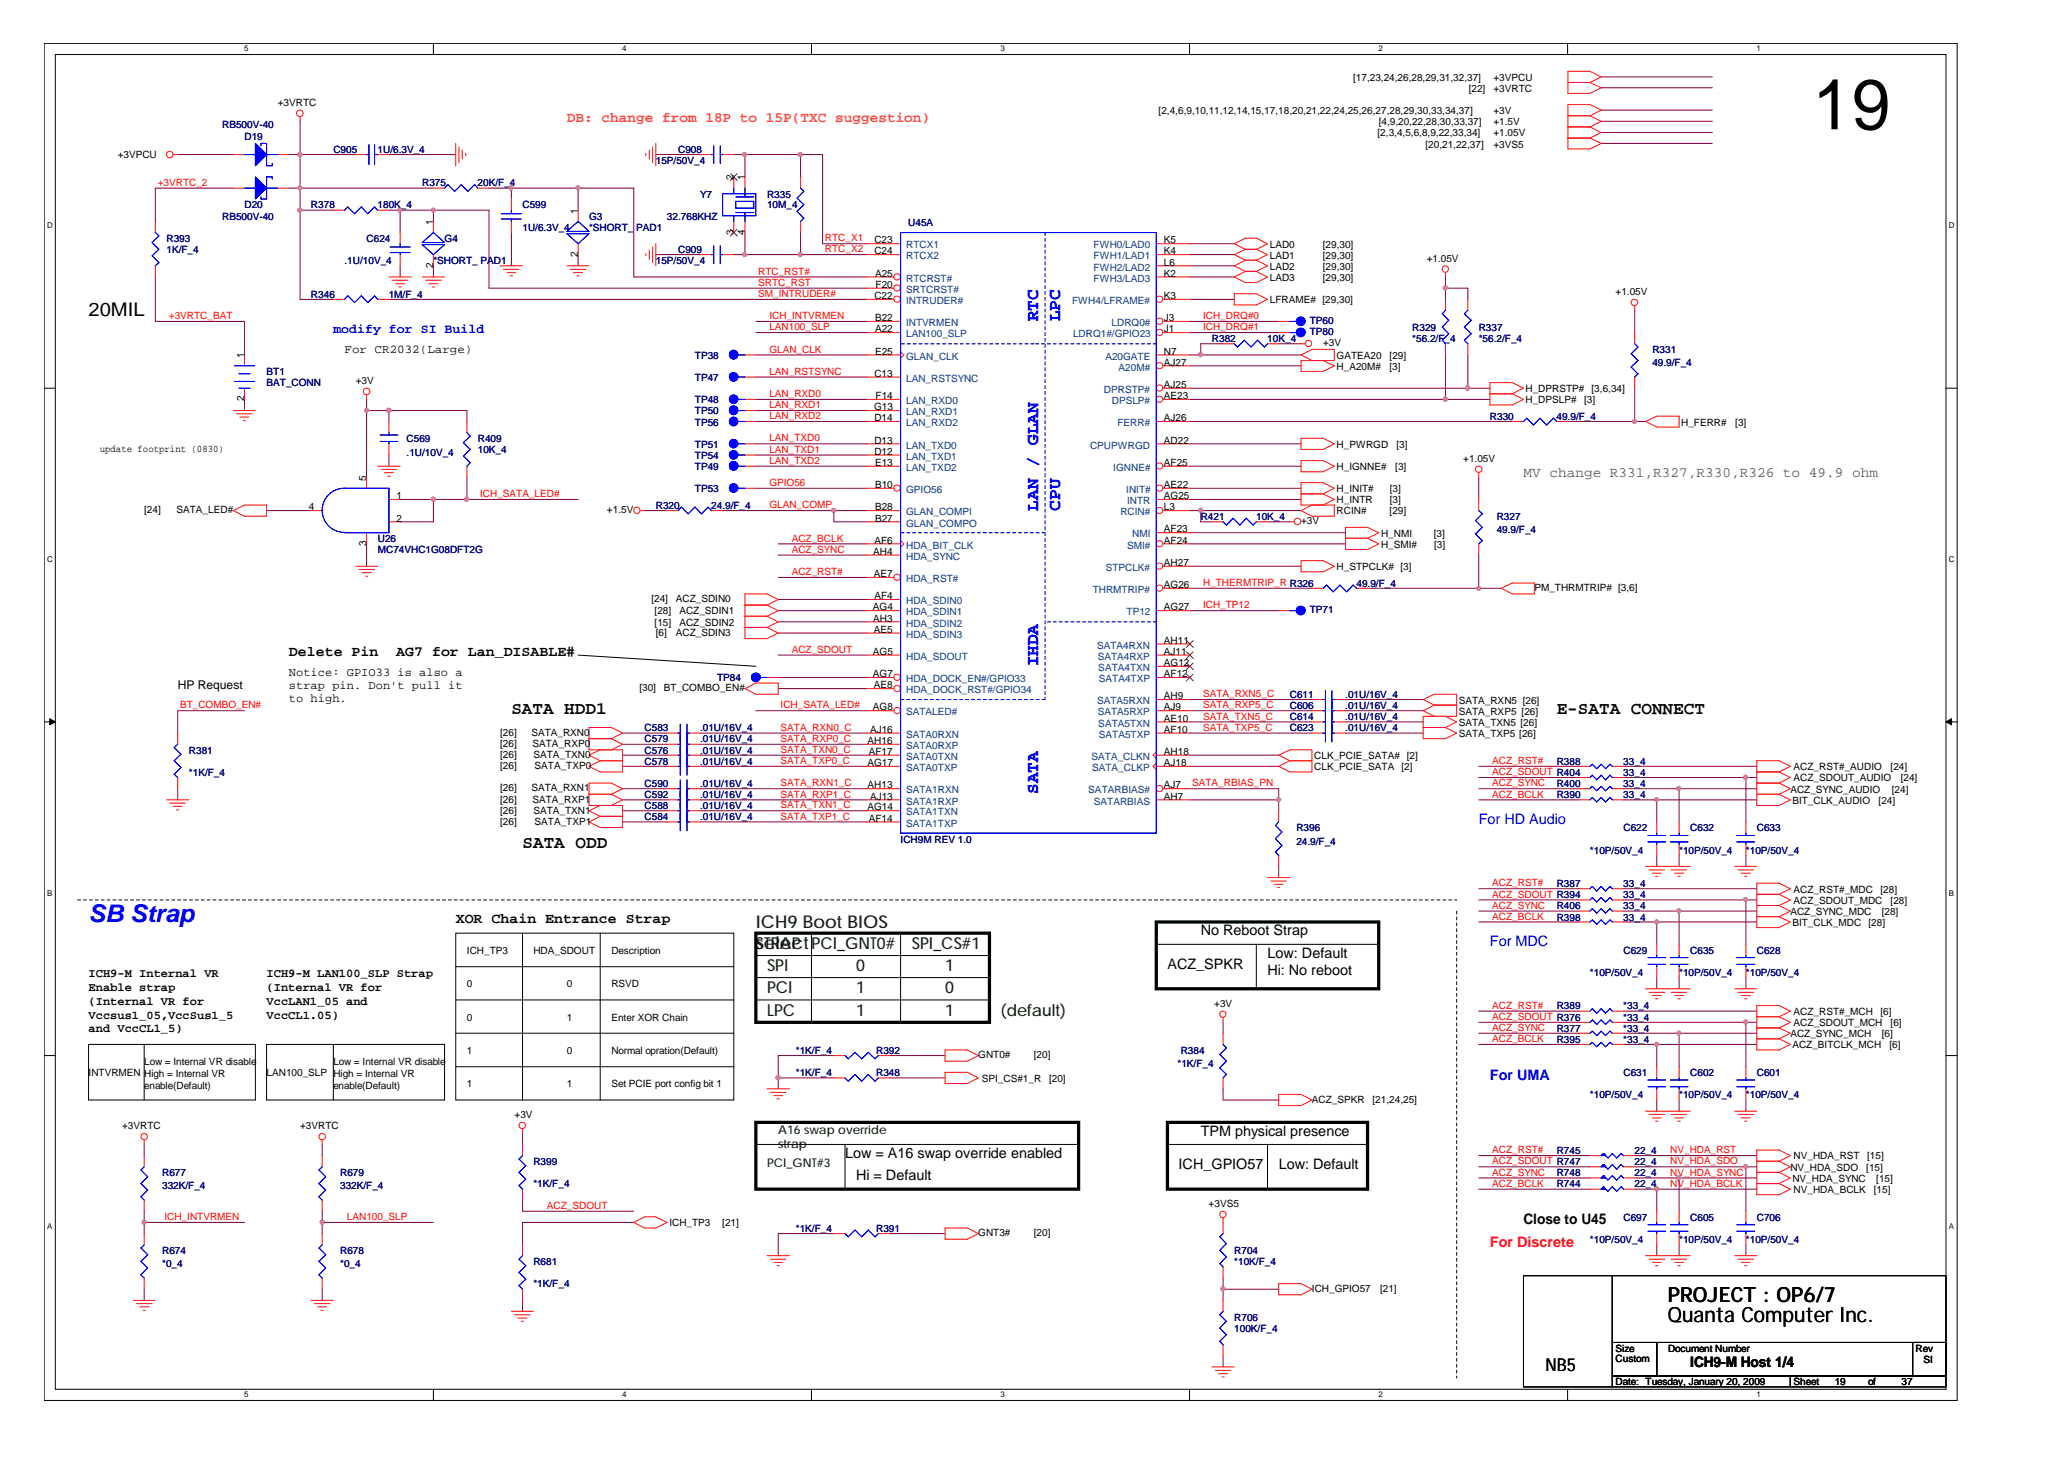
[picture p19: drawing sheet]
<svg xmlns="http://www.w3.org/2000/svg" width="297mm" height="210mm" viewBox="0 0 297 210" stroke-linecap="round" stroke-linejoin="round" font-family="sans-serif">
<defs><g id="words">
<text font-size="10.2" x="260.8" y="18.6">19</text>
<text font-size="3.5" fill="#00f" x="12.7" y="132.7">SB Strap</text>
<g font-size="3">
<text x="240" y="190.2">Quanta Computer Inc.</text>
<text x="240" y="187.3">PROJECT : OP6/7</text>
</g>
<text font-size="2.7" x="12.7" y="45.5">20MIL</text>
<g font-size="2.5" fill="#00f">
<text x="149.4" y="46.2" transform="rotate(-90 149.4 46.2)">RTC</text>
<text x="152.5" y="46.2" transform="rotate(-90 152.5 46.2)">LPC</text>
<text x="149.4" y="73.5" transform="rotate(-90 149.4 73.5)">LAN / GLAN</text>
<text x="152.5" y="73.5" transform="rotate(-90 152.5 73.5)">CPU</text>
<text x="149.4" y="95.9" transform="rotate(-90 149.4 95.9)">IHDA</text>
<text x="149.4" y="114.3" transform="rotate(-90 149.4 114.3)">SATA</text>
</g>
<g font-size="2.5">
<text x="73.6" y="102.7">SATA HDD1</text>
<text x="224" y="102.7">E-SATA CONNECT</text>
<text x="75.2" y="121.9">SATA ODD</text>
<text x="222.4" y="197.2">NB5</text>
</g>
<g font-size="2.5" fill="#004000">
<text x="108.8" y="133.5">ICH9Boot BIOS</text>
<text x="108.8" y="136.5">select</text>
</g>
<g font-size="2.4" fill="#004000">
<text x="108.8" y="136.5">STRAP</text>
<text x="116.8" y="136.5">PCI_GNT0</text>
<text x="127.4" y="136.5">#</text>
<text x="131.2" y="136.5">SPI_CS#1</text>
<text x="110.4" y="142.9">PCI</text>
<text x="110.4" y="139.8">SPI</text>
<text x="123.2" y="139.8">0</text>
<text x="123.2" y="142.9">1</text>
<text x="136" y="139.8">1</text>
<text x="136" y="142.9">0</text>
<text x="110.4" y="146.1">LPC</text>
<text x="123.2" y="146.1">1</text>
<text x="136" y="146.1">1</text>
<text x="144" y="146.1">(default)</text>
</g>
<text font-size="2.1" fill="#ff8000" x="81.6" y="17.5">DB: change from 18P to 15P(TXC suggestion)</text>
<text font-size="2.1" fill="#808000" x="219.2" y="68.7">MV change R331,R327,R330,R326 to 49.9 ohm</text>
<g font-size="2.1">
<text x="41.6" y="94.3">Delete Pin</text>
<text x="57" y="94.3">AG7 for Lan_DISABLE#</text>
<text x="65.6" y="132.8">XOR Chain Entrance Strap</text>
<text x="172.8" y="134.5">No Reboot Strap</text>
<text x="182.4" y="137.8">Low: Default</text>
<text x="168" y="139.4">ACZ_SPKR</text>
<text x="182.4" y="140.2">Hi: No reboot</text>
<text x="121.6" y="166.6">Low = A16 swap override enabled</text>
<text x="172.8" y="163.4">TPM physical presence</text>
<text x="123.2" y="169.8">Hi = Default</text>
<text x="169.6" y="168.2">ICH_GPIO57</text>
<text x="184" y="168.2">Low: Default</text>
<text x="219.2" y="176.2">Close to U45</text>
<text x="243.2" y="196.7">ICH9-M Host 1/4</text>
</g>
<g font-size="2.1" fill="#00f">
<text x="212.8" y="118.5">For HD Audio</text>
<text x="214.4" y="136.2">For MDC</text>
<text x="214.4" y="155.4">For UMA</text>
</g>
<text font-size="2.1" fill="#f00" x="214.4" y="179.4">For Discrete</text>
<text font-size="1.9" fill="#00f" x="48" y="47.9">modify for SI Build</text>
<g font-size="1.7">
<text x="49.6" y="50.9">For CR2032(Large)</text>
<text x="25.6" y="99.1">HP Request</text>
<text x="41.6" y="97.3">Notice: GPIO33 is also a</text>
<text x="41.6" y="99.1">strap pin. Don't pull it</text>
<text x="41.6" y="101">to high.</text>
<text x="12.7" y="140.6">ICH9-M Internal VR</text>
<text x="12.7" y="142.6">Enable strap</text>
<text x="38.4" y="140.6">ICH9-M LAN100_SLP Strap</text>
<text x="38.4" y="142.6">(Internal VR for</text>
<text x="12.7" y="144.5">(Internal VR for</text>
<text x="12.7" y="146.5">Vccsus1_05,VccSus1_5</text>
<text x="12.7" y="148.5">and VccCL1_5)</text>
<text x="38.4" y="144.5">VccLAN1_05 and</text>
<text x="38.4" y="146.5">VccCL1.05)</text>
</g>
<g font-size="1.7" fill="#004000">
<text x="110.4" y="167.9">PCI_GNT#3</text>
<text x="112" y="163.1">A16sw</text>
<text x="112" y="165.2">strap</text>
<text x="117.8" y="163.1">ap override</text>
</g>
<g font-size="1.4">
<text x="194.7" y="11.6">[17,23,24,26,28,29,31,32,37]</text>
<text x="214.9" y="11.6">+3VPCU</text>
<text x="40" y="15.3">+3VRTC</text>
<text x="166.7" y="16.4">[2,4,6,9,10,11,12,14,15,17,18,20,21,22,24,25,26,27,28,29,30,33,34,37]</text>
<text x="211.3" y="13.2">[22]</text>
<text x="214.9" y="13.2">+3VRTC</text>
<text x="214.9" y="16.4">+3V</text>
<text x="16.9" y="22.8">+3VPCU</text>
<text x="198.2" y="19.6">[2,3,4,5,6,8,9,22,33,34]</text>
<text x="198.4" y="18">[4,9,20,22,28,30,33,37]</text>
<text x="205.1" y="21.2">[20,21,22,37]</text>
<text x="214.9" y="18">+1.5V</text>
<text x="214.9" y="19.6">+1.05V</text>
<text x="214.9" y="21.2">+3VS5</text>
<text x="105.5" y="26" transform="rotate(-90 105.5 26)">2</text>
<text x="107.1" y="26" transform="rotate(-90 107.1 26)">1</text>
<text x="62.3" y="32.4" transform="rotate(-90 62.3 32.4)">1</text>
<text x="83.1" y="30.7" transform="rotate(-90 83.1 30.7)">1</text>
<text x="105.5" y="33.8" transform="rotate(-90 105.5 33.8)">3</text>
<text x="107.1" y="33.8" transform="rotate(-90 107.1 33.8)">4</text>
<text x="125.8" y="35">C23</text>
<text x="167.5" y="35">K5</text>
<text x="182.7" y="35.6">LAD0</text>
<text x="190.3" y="35.6">[29,30]</text>
<text x="62.3" y="38.5" transform="rotate(-90 62.3 38.5)">2</text>
<text x="83.1" y="37" transform="rotate(-90 83.1 37)">2</text>
<text x="125.8" y="36.6">C24</text>
<text x="125.9" y="39.8">A25</text>
<text x="126" y="41.4">F20</text>
<text x="167.5" y="36.6">K4</text>
<text x="167.5" y="38.2">L6</text>
<text x="167.5" y="39.8">K2</text>
<text x="182.7" y="37.2">LAD1</text>
<text x="182.7" y="38.8">LAD2</text>
<text x="182.7" y="40.4">LAD3</text>
<text x="190.3" y="37.2">[29,30]</text>
<text x="190.3" y="38.8">[29,30]</text>
<text x="190.3" y="40.4">[29,30]</text>
<text x="205.3" y="37.7">+1.05V</text>
<text x="125.8" y="43">C22</text>
<text x="125.9" y="46.2">B22</text>
<text x="125.9" y="47.8">A22</text>
<text x="167.5" y="46.2">J3</text>
<text x="167.5" y="43">K3</text>
<text x="167.5" y="47.8">J1</text>
<text x="182.7" y="43.6">LFRAME# [29,30]</text>
<text x="232.5" y="42.5">+1.05V</text>
<text x="35.1" y="51.5" transform="rotate(-90 35.1 51.5)">1</text>
<text x="125.9" y="51">E25</text>
<text x="167.5" y="51">N7</text>
<text x="167.5" y="52.6">AJ27</text>
<text x="190.4" y="49.8">+3V</text>
<text x="192.3" y="51.6">GATEA20</text>
<text x="192.3" y="53.2">H_A20M#</text>
<text x="199.9" y="53.2">[3]</text>
<text x="199.9" y="51.6">[29]</text>
<text x="35.1" y="57.8" transform="rotate(-90 35.1 57.8)">2</text>
<text x="51.2" y="55.3">+3V</text>
<text x="125.8" y="59">G13</text>
<text x="125.8" y="54.2">C13</text>
<text x="126" y="57.4">F14</text>
<text x="167.5" y="55.8">AJ25</text>
<text x="167.5" y="57.4">AE23</text>
<text x="219.5" y="56.4">H_DPRSTP#</text>
<text x="219.5" y="58">H_DPSLP#</text>
<text x="227.9" y="58">[3]</text>
<text x="229" y="56.4">[3,6,34]</text>
<text x="14.4" y="65">update footprint (0830)</text>
<text x="125.8" y="60.6">D14</text>
<text x="125.8" y="63.8">D13</text>
<text x="125.8" y="65.4">D12</text>
<text x="167.5" y="60.6">AJ26</text>
<text x="167.5" y="63.8">AD22</text>
<text x="192.3" y="64.4">H_PWRGD</text>
<text x="200.9" y="64.4">[3]</text>
<text x="241.9" y="61.2">H_FERR#</text>
<text x="249.7" y="61.2">[3]</text>
<text x="52.7" y="69.1" transform="rotate(-90 52.7 69.1)">5</text>
<text x="57.1" y="71.8">1</text>
<text x="125.9" y="67">E13</text>
<text x="125.9" y="70.2">B10</text>
<text x="167.5" y="67">AF25</text>
<text x="167.5" y="70.2">AE22</text>
<text x="167.5" y="71.8">AG25</text>
<text x="192.3" y="67.6">H_IGNNE#</text>
<text x="192.3" y="70.8">H_INIT#</text>
<text x="200" y="70.8">[3]</text>
<text x="200.8" y="67.6">[3]</text>
<text x="210.5" y="66.5">+1.05V</text>
<text x="20.7" y="73.8">[24]</text>
<text x="25.4" y="73.8">SATA_LED#</text>
<text x="44.4" y="73.4">4</text>
<text x="57.1" y="75">2</text>
<text x="87.3" y="73.8">+1.5V</text>
<text x="125.9" y="75">B27</text>
<text x="125.9" y="73.4">B28</text>
<text x="167.5" y="73.4">L3</text>
<text x="167.5" y="76.6">AF23</text>
<text x="187.2" y="75.5">+3V</text>
<text x="192.3" y="72.4">H_INTR</text>
<text x="192.3" y="74">RCIN#</text>
<text x="198.7" y="77.2">H_NMI</text>
<text x="199.9" y="74">[29]</text>
<text x="199.9" y="72.4">[3]</text>
<text x="206.3" y="77.2">[3]</text>
<text x="52.7" y="78.5" transform="rotate(-90 52.7 78.5)">3</text>
<text x="125.6" y="79.8">AH4</text>
<text x="125.7" y="83">AE7</text>
<text x="125.8" y="78.2">AF6</text>
<text x="167.5" y="78.2">AF24</text>
<text x="167.5" y="81.4">AH27</text>
<text x="192.3" y="82">H_STPCLK# [3]</text>
<text x="198.7" y="78.8">H_SMI#</text>
<text x="206.3" y="78.8">[3]</text>
<text x="93.7" y="86.7">[24]</text>
<text x="94.2" y="88.4">[28]</text>
<text x="97.2" y="86.7">ACZ_SDIN0</text>
<text x="97.7" y="88.4">ACZ_SDIN1</text>
<text x="125.6" y="87.8">AG4</text>
<text x="125.6" y="89.4">AH3</text>
<text x="125.8" y="86.2">AF4</text>
<text x="167.5" y="84.6">AG26</text>
<text x="167.5" y="87.8">AG27</text>
<text x="220.8" y="85.1">PM_THRMTRIP# [3,6]</text>
<text x="94.2" y="90">[15]</text>
<text x="94.4" y="91.5">[6]</text>
<text x="97.2" y="91.5">ACZ_SDIN3</text>
<text x="97.7" y="90">ACZ_SDIN2</text>
<text x="125.6" y="94.2">AG5</text>
<text x="125.7" y="91">AE5</text>
<text x="167.5" y="95.8">AG12</text>
<text x="167.5" y="92.6">AH11</text>
<text x="167.5" y="94.2">AJ11</text>
<text x="92" y="99.5">[30]</text>
<text x="95.5" y="99.5">BT_COMBO_EN#</text>
<text x="125.6" y="97.4">AG7</text>
<text x="125.7" y="99">AE8</text>
<text x="167.5" y="97.4">AF12</text>
<text x="167.5" y="100.6">AH9</text>
<text x="209.9" y="101.2">SATA_RXN5 [26]</text>
<text x="72" y="105.8">[26]</text>
<text x="72" y="107.5">[26]</text>
<text x="76.5" y="105.8">SATA_RXN0</text>
<text x="76.6" y="107.5">SATA_RXP0</text>
<text x="124.8" y="107">AH16</text>
<text x="125.2" y="105.4">AJ16</text>
<text x="125.6" y="102.2">AG8</text>
<text x="167.5" y="102.2">AJ9</text>
<text x="167.5" y="103.8">AE10</text>
<text x="167.5" y="105.4">AF10</text>
<text x="209.9" y="102.8">SATA_RXP5 [26]</text>
<text x="209.9" y="104.4">SATA_TXN5 [26]</text>
<text x="209.9" y="106">SATA_TXP5 [26]</text>
<text x="72" y="109.1">[26]</text>
<text x="72" y="110.7">[26]</text>
<text x="72" y="113.8">[26]</text>
<text x="76.5" y="113.8">SATA_RXN1</text>
<text x="76.8" y="109.1">SATA_TXN0</text>
<text x="76.9" y="110.7">SATA_TXP0</text>
<text x="124.8" y="110.2">AG17</text>
<text x="124.8" y="113.4">AH13</text>
<text x="125" y="108.6">AF17</text>
<text x="167.5" y="108.6">AH18</text>
<text x="167.5" y="110.2">AJ18</text>
<text x="167.5" y="113.4">AJ7</text>
<text x="189.1" y="109.2">CLK_PCIE_SATA# [2]</text>
<text x="189.1" y="110.8">CLK_PCIE_SATA</text>
<text x="201.7" y="110.8">[2]</text>
<text x="258.1" y="110.8">ACZ_RST#_AUDIO</text>
<text x="258.1" y="112.4">ACZ_SDOUT_AUDIO</text>
<text x="272" y="110.8">[24]</text>
<text x="273.5" y="112.4">[24]</text>
<text x="72" y="115.5">[26]</text>
<text x="72" y="117.1">[26]</text>
<text x="72" y="118.7">[26]</text>
<text x="76.6" y="115.5">SATA_RXP1</text>
<text x="76.8" y="117.1">SATA_TXN1</text>
<text x="76.9" y="118.7">SATA_TXP1</text>
<text x="124.8" y="116.6">AG14</text>
<text x="125" y="118.2">AF14</text>
<text x="125.2" y="115">AJ13</text>
<text x="167.5" y="115">AH7</text>
<text x="257.6" y="114">ACZ_SYNC_AUDIO</text>
<text x="257.9" y="115.6">BIT_CLK_AUDIO</text>
<text x="270.3" y="115.6">[24]</text>
<text x="272.2" y="114">[24]</text>
<text x="257.6" y="131.6">ACZ_SYNC_MDC</text>
<text x="258.1" y="128.4">ACZ_RST#_MDC</text>
<text x="258.1" y="130">ACZ_SDOUT_MDC</text>
<text x="270.6" y="128.4">[28]</text>
<text x="270.7" y="131.6">[28]</text>
<text x="272" y="130">[28]</text>
<text x="67.2" y="137.2">ICH_TP3</text>
<text x="76.8" y="137.2">HDA_SDOUT</text>
<text x="88" y="137.2">Description</text>
<text x="257.9" y="133.2">BIT_CLK_MDC</text>
<text x="268.8" y="133.2">[28]</text>
<text x="67.2" y="142">0</text>
<text x="81.6" y="142">0</text>
<text x="88" y="142">RSVD</text>
<text x="67.2" y="146.8">0</text>
<text x="81.6" y="146.8">1</text>
<text x="88" y="146.8">Enter XOR Chain</text>
<text x="174.7" y="144.9">+3V</text>
<text x="257.6" y="149.2">ACZ_SYNC_MCH</text>
<text x="258.1" y="146">ACZ_RST#_MCH</text>
<text x="258.1" y="147.6">ACZ_SDOUT_MCH</text>
<text x="270.6" y="146">[6]</text>
<text x="270.7" y="149.2">[6]</text>
<text x="272" y="147.6">[6]</text>
<text x="12.7" y="154.8">INTVRMEN</text>
<text x="20.7" y="153.2">Low = Internal VR disable</text>
<text x="20.7" y="154.9">High = Internal VR</text>
<text x="38.4" y="154.8">LAN100_SLP</text>
<text x="48" y="153.2">Low = Internal VR disable</text>
<text x="48" y="154.9">High = Internal VR</text>
<text x="67.2" y="151.6">1</text>
<text x="81.6" y="151.6">0</text>
<text x="88" y="151.6">Normal opration(Default)</text>
<text x="140.8" y="152.2">GNT0#</text>
<text x="141.3" y="155.6">SPI_CS#1_R</text>
<text x="148.7" y="152.2">[20]</text>
<text x="150.9" y="155.6">[20]</text>
<text x="257.9" y="150.8">ACZ_BITCLK_MCH</text>
<text x="271.9" y="150.8">[6]</text>
<text x="20.7" y="156.6">enable(Default)</text>
<text x="48" y="156.6">enable(Default)</text>
<text x="67.2" y="156.4">1</text>
<text x="74" y="160.9">+3V</text>
<text x="81.6" y="156.4">1</text>
<text x="88" y="156.4">Set PCIE port config bit 1</text>
<text x="188.8" y="158.7">ACZ_SPKR</text>
<text x="197.5" y="158.7">[21,24,25]</text>
<text x="17.6" y="162.5">+3VRTC</text>
<text x="43.2" y="162.5">+3VRTC</text>
<text x="258.1" y="166.8">NV_HDA_RST</text>
<text x="268.6" y="166.8">[15]</text>
<text x="173.9" y="173.7">+3VS5</text>
<text x="257.6" y="168.4">NV_HDA_SDO</text>
<text x="257.9" y="170">NV_HDA_SYNC</text>
<text x="258.1" y="171.6">NV_HDA_BCLK</text>
<text x="268.5" y="168.4">[15]</text>
<text x="269.6" y="171.6">[15]</text>
<text x="270" y="170">[15]</text>
<text x="96.3" y="176.4">ICH_TP3</text>
<text x="103.9" y="176.4">[21]</text>
<text x="140.8" y="177.9">GNT3#</text>
<text x="148.7" y="177.9">[20]</text>
<text x="188.8" y="185.9">ICH_GPIO57</text>
<text x="198.6" y="185.9">[21]</text>
<text x="232.5" y="194.5">Size</text>
<text x="232.5" y="195.9">Custom</text>
<text x="240" y="194.5">Document Number</text>
<text x="275.6" y="194.5">Rev</text>
<text x="276.8" y="196.1">SI</text>
<text x="232.5" y="199.3">Date: Tuesday, January 20, 2009</text>
<text x="258.1" y="199.3">Sheet</text>
<text x="264" y="199.3">19</text>
<text x="268.8" y="199.3">of</text>
<text x="273.6" y="199.3">37</text>
</g>
<g font-size="1.4" fill="#000080">
<text x="32" y="18.5">RB500V-40</text>
<text x="35.2" y="20.1">D19</text>
<text x="48" y="22">C905</text>
<text x="54.3" y="22">1U/6.3V_4</text>
<text x="94.4" y="23.6">15P/50V_4</text>
<text x="97.6" y="22">C908</text>
<text x="35.2" y="30">D20</text>
<text x="44.7" y="30">R378</text>
<text x="54.3" y="30">180K_4</text>
<text x="60.7" y="26.8">R375</text>
<text x="68.7" y="26.8">20K/F_4</text>
<text x="75.2" y="30">C599</text>
<text x="100.8" y="28.4">Y7</text>
<text x="110.4" y="28.4">R335</text>
<text x="110.4" y="30">10M_4</text>
<text x="24" y="34.8">R393</text>
<text x="32" y="31.6">RB500V-40</text>
<text x="52.7" y="34.8">C624</text>
<text x="64" y="34.8">G4</text>
<text x="75.2" y="33.2">1U/6.3V_4</text>
<text x="84.8" y="31.6">G3</text>
<text x="84.8" y="33.2">*SHORT_ PAD1</text>
<text x="96" y="31.6">32.768KHZ</text>
<text x="130.7" y="32.6">U45A</text>
<text x="24" y="36.4">1K/F_4</text>
<text x="49.6" y="38">.1U/10V_4</text>
<text x="62.4" y="38">*SHORT_ PAD1</text>
<text x="94.4" y="38">15P/50V_4</text>
<text x="97.6" y="36.4">C909</text>
<text x="44.7" y="42.8">R346</text>
<text x="55.9" y="42.8">1M/F_4</text>
<text x="188.5" y="46.7">TP60</text>
<text x="203.2" y="47.6">R329</text>
<text x="212.8" y="47.6">R337</text>
<text x="38.4" y="54">BT1</text>
<text x="100" y="51.6">TP38</text>
<text x="174.4" y="49.2">R382</text>
<text x="182.3" y="49.2">10K_4</text>
<text x="188.5" y="48.2">TP80</text>
<text x="203.2" y="49.2">*56.2/F_4</text>
<text x="212.8" y="49.2">*56.2/F_4</text>
<text x="237.7" y="50.8">R331</text>
<text x="237.7" y="52.7">49.9/F_4</text>
<text x="38.4" y="55.6">BAT_CONN</text>
<text x="100" y="59.6">TP50</text>
<text x="100" y="54.8">TP47</text>
<text x="100" y="58">TP48</text>
<text x="58.5" y="63.6">C569</text>
<text x="58.5" y="65.5">.1U/10V_4</text>
<text x="68.7" y="63.6">R409</text>
<text x="68.7" y="65.2">10K_4</text>
<text x="100" y="61.2">TP56</text>
<text x="100" y="64.4">TP51</text>
<text x="214.4" y="60.4">R330</text>
<text x="224" y="60.4">49.9/F_4</text>
<text x="100" y="67.6">TP49</text>
<text x="100" y="66">TP54</text>
<text x="100" y="70.8">TP53</text>
<text x="54.4" y="78">U26</text>
<text x="94.4" y="73.2">R320</text>
<text x="102.3" y="73.2">24.9/F_4</text>
<text x="172.8" y="74.8">R421</text>
<text x="180.7" y="74.8">10K_4</text>
<text x="215.3" y="74.8">R327</text>
<text x="215.3" y="76.7">49.9/F_4</text>
<text x="54.4" y="79.6">MC74VHC1G08DFT2G</text>
<text x="188.5" y="88.2">TP71</text>
<text x="195.2" y="84.4">49.9/F_4</text>
<text x="103.2" y="98">TP84</text>
<text x="185.6" y="100.4">C611</text>
<text x="185.6" y="102">C606</text>
<text x="193.6" y="100.4">.01U/16V_4</text>
<text x="193.6" y="102">.01U/16V_4</text>
<text x="92.8" y="106.8">C579</text>
<text x="92.8" y="105.2">C583</text>
<text x="100.7" y="106.8">.01U/16V_4</text>
<text x="100.7" y="105.2">.01U/16V_4</text>
<text x="185.6" y="105.2">C623</text>
<text x="185.6" y="103.6">C614</text>
<text x="193.6" y="105.2">.01U/16V_4</text>
<text x="193.6" y="103.6">.01U/16V_4</text>
<text x="27.2" y="108.4">R381</text>
<text x="27.2" y="111.6">*1K/F_4</text>
<text x="92.8" y="110">C578</text>
<text x="92.8" y="108.4">C576</text>
<text x="92.8" y="113.2">C590</text>
<text x="100.7" y="110">.01U/16V_4</text>
<text x="100.7" y="108.4">.01U/16V_4</text>
<text x="100.7" y="113.2">.01U/16V_4</text>
<text x="224" y="110">R388</text>
<text x="224" y="113.2">R400</text>
<text x="233.6" y="111.6">33_4</text>
<text x="233.6" y="110">33_4</text>
<text x="233.6" y="113.2">33_4</text>
<text x="92.8" y="116.4">C588</text>
<text x="92.8" y="118">C584</text>
<text x="92.8" y="114.8">C592</text>
<text x="100.7" y="116.4">.01U/16V_4</text>
<text x="100.7" y="118">.01U/16V_4</text>
<text x="100.7" y="114.8">.01U/16V_4</text>
<text x="186.5" y="119.6">R396</text>
<text x="224" y="114.8">R390</text>
<text x="233.6" y="114.8">33_4</text>
<text x="233.6" y="119.6">C622</text>
<text x="243.2" y="119.6">C632</text>
<text x="252.8" y="119.6">C633</text>
<text x="129.6" y="121.2">ICH9M REV 1.0</text>
<text x="186.5" y="121.6">24.9/F_4</text>
<text x="228.8" y="122.8">*10P/50V_4</text>
<text x="241.6" y="122.8">*10P/50V_4</text>
<text x="251.2" y="122.8">*10P/50V_4</text>
<text x="224" y="130.8">R406</text>
<text x="224" y="127.6">R387</text>
<text x="233.6" y="129.2">33_4</text>
<text x="233.6" y="130.8">33_4</text>
<text x="233.6" y="127.6">33_4</text>
<text x="224" y="132.4">R398</text>
<text x="233.6" y="132.4">33_4</text>
<text x="233.6" y="137.2">C629</text>
<text x="243.2" y="137.2">C635</text>
<text x="252.8" y="137.2">C628</text>
<text x="228.8" y="140.4">*10P/50V_4</text>
<text x="241.6" y="140.4">*10P/50V_4</text>
<text x="251.2" y="140.4">*10P/50V_4</text>
<text x="224" y="145.2">R389</text>
<text x="224" y="148.4">R377</text>
<text x="233.6" y="145.2">*33_4</text>
<text x="233.6" y="148.4">*33_4</text>
<text x="233.6" y="146.8">*33_4</text>
<text x="114.5" y="151.6">*1K/F_4</text>
<text x="114.5" y="154.8">*1K/F_4</text>
<text x="126.1" y="151.6">R392</text>
<text x="126.1" y="154.8">R348</text>
<text x="169.4" y="153.6">*1K/F_4</text>
<text x="169.9" y="151.6">R384</text>
<text x="224" y="150">R395</text>
<text x="233.6" y="150">*33_4</text>
<text x="233.6" y="154.8">C631</text>
<text x="243.2" y="154.8">C602</text>
<text x="252.8" y="154.8">C601</text>
<text x="228.8" y="158">*10P/50V_4</text>
<text x="241.6" y="158">*10P/50V_4</text>
<text x="251.2" y="158">*10P/50V_4</text>
<text x="76.8" y="167.6">R399</text>
<text x="224" y="166">R745</text>
<text x="235.2" y="166">22_4</text>
<text x="235.2" y="167.6">22_4</text>
<text x="23.3" y="169.2">R677</text>
<text x="23.3" y="171.1">332K/F_4</text>
<text x="48.9" y="169.2">R679</text>
<text x="48.9" y="171.1">332K/F_4</text>
<text x="76.8" y="170.8">*1K/F_4</text>
<text x="224" y="169.2">R748</text>
<text x="224" y="170.8">R744</text>
<text x="235.2" y="169.2">22_4</text>
<text x="235.2" y="170.8">22_4</text>
<text x="114.5" y="177.2">*1K/F_4</text>
<text x="126.1" y="177.2">R391</text>
<text x="228.8" y="178.8">*10P/50V_4</text>
<text x="233.6" y="175.6">C697</text>
<text x="241.6" y="178.8">*10P/50V_4</text>
<text x="243.2" y="175.6">C605</text>
<text x="251.2" y="178.8">*10P/50V_4</text>
<text x="252.8" y="175.6">C706</text>
<text x="23.3" y="180.4">R674</text>
<text x="23.3" y="182.3">*0_4</text>
<text x="48.9" y="180.4">R678</text>
<text x="48.9" y="182.3">*0_4</text>
<text x="76.8" y="182">R681</text>
<text x="76.8" y="185.2">*1K/F_4</text>
<text x="177.6" y="180.4">R704</text>
<text x="177.6" y="182">*10K/F_4</text>
<text x="177.6" y="190">R706</text>
<text x="177.6" y="191.6">100K/F_4</text>
</g>
<g font-size="1.4" fill="#f00">
<text x="22.7" y="26.7">+3VRTC_2</text>
<text x="118.7" y="34.7">RTC_X1</text>
<text x="109.1" y="39.5">RTC_RST#</text>
<text x="109.1" y="41.1">SRTC_RST</text>
<text x="118.7" y="36.3">RTC_X2</text>
<text x="24.3" y="45.9">+3VRTC_BAT</text>
<text x="109.1" y="42.7">SM_INTRUDER#</text>
<text x="110.7" y="47.5">LAN100_SLP</text>
<text x="110.7" y="45.9">ICH_INTVRMEN</text>
<text x="173.1" y="45.9">ICH_DRQ#0</text>
<text x="173.1" y="47.5">ICH_DRQ#1</text>
<text x="110.7" y="50.7">GLAN_CLK</text>
<text x="110.7" y="53.9">LAN_RSTSYNC</text>
<text x="110.7" y="57.1">LAN_RXD0</text>
<text x="110.7" y="58.7">LAN_RXD1</text>
<text x="110.7" y="60.3">LAN_RXD2</text>
<text x="110.7" y="63.5">LAN_TXD0</text>
<text x="110.7" y="65.1">LAN_TXD1</text>
<text x="69.1" y="71.5">ICH_SATA_LED#</text>
<text x="110.7" y="66.7">LAN_TXD2</text>
<text x="110.7" y="69.9">GPIO56</text>
<text x="110.7" y="73.1">GLAN_COMP</text>
<text x="113.9" y="77.9">ACZ_BCLK</text>
<text x="113.9" y="79.5">ACZ_SYNC</text>
<text x="113.9" y="82.7">ACZ_RST#</text>
<text x="173.1" y="84.3">H_THERMTRIP_R R326</text>
<text x="173.1" y="87.5">ICH_TP12</text>
<text x="113.9" y="93.9">ACZ_SDOUT</text>
<text x="25.9" y="101.9">BT_COMBO_EN#</text>
<text x="112.3" y="101.9">ICH_SATA_LED#</text>
<text x="173.1" y="100.3">SATA_RXN5_C</text>
<text x="173.1" y="101.9">SATA_RXP5_C</text>
<text x="112.3" y="106.7">SATA_RXP0_C</text>
<text x="112.3" y="105.1">SATA_RXN0_C</text>
<text x="173.1" y="103.5">SATA_TXN5_C</text>
<text x="173.1" y="105.1">SATA_TXP5_C</text>
<text x="112.3" y="109.9">SATA_TXP0_C</text>
<text x="112.3" y="108.3">SATA_TXN0_C</text>
<text x="112.3" y="113.1">SATA_RXN1_C</text>
<text x="171.5" y="113.1">SATA_RBIAS_PN</text>
<text x="214.7" y="109.9">ACZ_RST#</text>
<text x="214.7" y="111.5">ACZ_SDOUT R404</text>
<text x="214.7" y="113.1">ACZ_SYNC</text>
<text x="112.3" y="117.9">SATA_TXP1_C</text>
<text x="112.3" y="116.3">SATA_TXN1_C</text>
<text x="112.3" y="114.7">SATA_RXP1_C</text>
<text x="214.7" y="114.7">ACZ_BCLK</text>
<text x="214.7" y="127.5">ACZ_RST#</text>
<text x="214.7" y="130.7">ACZ_SYNC</text>
<text x="214.7" y="129.1">ACZ_SDOUT R394</text>
<text x="214.7" y="132.3">ACZ_BCLK</text>
<text x="214.7" y="149.9">ACZ_BCLK</text>
<text x="214.7" y="145.1">ACZ_RST#</text>
<text x="214.7" y="146.7">ACZ_SDOUT R376</text>
<text x="214.7" y="148.3">ACZ_SYNC</text>
<text x="214.7" y="165.9">ACZ_RST#</text>
<text x="214.7" y="167.5">ACZ_SDOUT R747</text>
<text x="240.3" y="165.9">NV_HDA_RST</text>
<text x="240.3" y="167.5">NV_HDA_SDO</text>
<text x="78.7" y="173.9">ACZ_SDOUT</text>
<text x="214.7" y="170.7">ACZ_BCLK</text>
<text x="214.7" y="169.1">ACZ_SYNC</text>
<text x="240.3" y="170.7">NV_HDA_BCLK</text>
<text x="240.3" y="169.1">NV_HDA_SYNC</text>
<text x="23.7" y="175.5">ICH_INTVRMEN</text>
<text x="49.9" y="175.5">LAN100_SLP</text>
</g>
<g font-size="1.4" fill="#004080">
<text x="130.4" y="35.7">RTCX1</text>
<text x="157.4" y="35.7">FWH0/LAD0</text>
<text x="130.4" y="37.3">RTCX2</text>
<text x="130.4" y="40.5">RTCRST#</text>
<text x="157.4" y="37.3">FWH1/LAD1</text>
<text x="157.4" y="38.9">FWH2/LAD2</text>
<text x="157.4" y="40.5">FWH3/LAD3</text>
<text x="130.4" y="46.9">INTVRMEN</text>
<text x="130.4" y="43.7">INTRUDER#</text>
<text x="130.4" y="42.1">SRTCRST#</text>
<text x="154.3" y="43.7">FWH4/LFRAME#</text>
<text x="159.9" y="46.9">LDRQ0#</text>
<text x="130.4" y="51.7">GLAN_CLK</text>
<text x="130.4" y="48.5">LAN100_SLP</text>
<text x="154.4" y="48.5">LDRQ1#/GPIO23</text>
<text x="159" y="51.7">A20GATE</text>
<text x="161" y="53.3">A20M#</text>
<text x="130.4" y="54.9">LAN_RSTSYNC</text>
<text x="130.4" y="58.1">LAN_RXD0</text>
<text x="130.4" y="59.7">LAN_RXD1</text>
<text x="158.8" y="56.5">DPRSTP#</text>
<text x="160" y="58.1">DPSLP#</text>
<text x="130.4" y="61.3">LAN_RXD2</text>
<text x="130.4" y="64.5">LAN_TXD0</text>
<text x="156.8" y="64.5">CPUPWRGD</text>
<text x="160.8" y="61.3">FERR#</text>
<text x="130.4" y="66.1">LAN_TXD1</text>
<text x="130.4" y="67.7">LAN_TXD2</text>
<text x="130.4" y="70.9">GPIO56</text>
<text x="160.2" y="67.7">IGNNE#</text>
<text x="162.1" y="70.9">INIT#</text>
<text x="130.4" y="75.7">GLAN_COMPO</text>
<text x="130.4" y="74.1">GLAN_COMPI</text>
<text x="161.2" y="74.1">RCIN#</text>
<text x="162.2" y="72.5">INTR</text>
<text x="162.9" y="77.3">NMI</text>
<text x="130.4" y="78.9">HDA_BIT_CLK</text>
<text x="130.4" y="80.5">HDA_SYNC</text>
<text x="130.4" y="83.7">HDA_RST#</text>
<text x="159.1" y="82.1">STPCLK#</text>
<text x="162.2" y="78.9">SMI#</text>
<text x="130.4" y="86.9">HDA_SDIN0</text>
<text x="130.4" y="88.5">HDA_SDIN1</text>
<text x="157.2" y="85.3">THRMTRIP#</text>
<text x="162.1" y="88.5">TP12</text>
<text x="130.4" y="90.1">HDA_SDIN2</text>
<text x="130.4" y="94.9">HDA_SDOUT</text>
<text x="130.4" y="91.8">HDA_SDIN3</text>
<text x="157.9" y="93.3">SATA4RXN</text>
<text x="157.9" y="94.9">SATA4RXP</text>
<text x="130.4" y="98.1">HDA_DOCK_EN#/GPIO33</text>
<text x="130.4" y="99.8">HDA_DOCK_RST#/GPIO34</text>
<text x="157.9" y="101.3">SATA5RXN</text>
<text x="158" y="96.5">SATA4TXN</text>
<text x="158.1" y="98.1">SATA4TXP</text>
<text x="130.4" y="102.9">SATALED#</text>
<text x="130.4" y="106.1">SATA0RXN</text>
<text x="130.4" y="107.8">SATA0RXP</text>
<text x="157.9" y="102.9">SATA5RXP</text>
<text x="158" y="104.5">SATA5TXN</text>
<text x="158.1" y="106.1">SATA5TXP</text>
<text x="130.4" y="109.3">SATA0TXN</text>
<text x="130.4" y="110.9">SATA0TXP</text>
<text x="157.1" y="109.3">SATA_CLKN</text>
<text x="157.1" y="110.9">SATA_CLKP</text>
<text x="130.4" y="114.1">SATA1RXN</text>
<text x="130.4" y="115.8">SATA1RXP</text>
<text x="130.4" y="117.3">SATA1TXN</text>
<text x="130.4" y="118.9">SATA1TXP</text>
<text x="156.6" y="114.1">SATARBIAS#</text>
<text x="157.4" y="115.8">SATARBIAS</text>
</g>
<g font-size="1.1">
<text x="35.1" y="7.4">5</text>
<text x="89.5" y="7.4">4</text>
<text x="143.9" y="7.4">3</text>
<text x="198.3" y="7.4">2</text>
<text x="252.7" y="7.4">1</text>
<text x="6.8" y="32.8">D</text>
<text x="280.4" y="32.8">D</text>
<text x="6.8" y="80.8">C</text>
<text x="280.4" y="80.8">C</text>
<text x="6.8" y="128.8">B</text>
<text x="280.4" y="128.8">B</text>
<text x="6.8" y="176.8">A</text>
<text x="280.4" y="176.8">A</text>
<text x="35.1" y="201">5</text>
<text x="89.5" y="201">4</text>
<text x="143.9" y="201">3</text>
<text x="198.3" y="201">2</text>
<text x="252.7" y="201">1</text>
</g>
</g></defs>
<g fill="none" stroke="#000" stroke-width=".14">
<path d="M6.3 6.2h275.3v195.3h-275.3zM8 7.8h272v192.1h-272zM62.4 6.2v1.6M116.8 6.2v1.6M171.2 6.2v1.6M225.6 6.2v1.6M6.3 55.9h1.7M280 55.9h1.6M83.2 94.2l25.6 1.7M6.3 103.9h1.7M280 103.9h1.6M65.6 134.3h40v24h-40z"/>
<path d="M65.6 139.1h40M75.2 134.3v24M86.4 134.3v24M108.8 137.5h33.6M116.8 134.3v12.8M129.6 134.3v12.8M166.4 135.9h32M180.8 135.9v6.4M6.3 151.9h1.7M12.7 150.3h24v8h-24zM20.7 150.3v8M38.4 150.3h25.6v8h-25.6z"/>
<path d="M48 150.3v8M65.6 153.5h40M65.6 148.6h40M65.6 143.9h40M108.8 143.9h33.6M108.8 140.6h33.6M280 151.9h1.6M108.8 164.6h46.4M121.6 164.6v6.5M168 164.6h28.8M182.4 164.6v6.5M62.4 199.9v1.6"/>
<path d="M116.8 199.9v1.6M171.2 199.9v1.6M219.2 183.5h12.8v16h-12.8zM225.6 199.9v1.6M232 183.5h48v9.6h-48zM232 193.1h6.4v4.9h-6.4zM232 198h25.6v1.5h-25.6zM238.4 193.1h41.6v4.9h-41.6zM257.6 198h22.4v1.5h-22.4zM275.2 193.1h4.8v4.9h-4.8z"/>
</g>
<g fill="#000" stroke="#000" stroke-width=".14">
<path d="M7.2 103.4l.8 .5-.8 .4z" fill-rule="evenodd"/>
<path d="M280 103.9l.8-.5v.9z" fill-rule="evenodd"/>
</g>
<g fill="none" stroke="#800040" stroke-width=".14">
<path d="M43.2 17.5v25.6h4.8M230.4 12.6h16M230.4 11.1h16M230.4 17.5h16M230.4 15.8h16M230.4 19.1h16M22.4 39.8v6.4h12.8v4.9M25.6 22.2h8M33.6 27.1h-11.2v4.7M41.6 22.2h9.6M41.6 27.1h20.8M43.2 30.2h4.8"/>
<path d="M56 22.2h9.6M56 30.2h14.4v11.3h54.4M57.6 30.2v3.3M57.6 38.2v1.6M62.4 30.2v1.6M62.4 38.2v1.6M70.4 27.1h20.8v12.7h33.6M73.6 27.1v1.5M73.6 33.5v4.7M83.2 27.1v3.1M83.2 36.6v1.6M94.4 36.6h6.4"/>
<path d="M94.4 22.2h6.4M105.6 22.2h12.8v12.9h6.4M105.6 36.6h19.2M107.2 22.2v3.3M107.2 33.5v3.1M115.2 22.2v3.3M115.2 33.5v3.1M171.2 35.1h6.4M171.2 36.6h6.4M171.2 39.8h6.4M171.2 38.2h6.4M208 39.8v3.3"/>
<path d="M230.4 20.6h16M35.2 57.5v1.6M52.7 59.1h14.5v1.5M52.7 57.5v11.1M56 43.1h68.8M56 59.1v1.5M108.8 47.9h16M108.8 46.2h16M108.8 51.1h16M108.8 54.2h16M108.8 57.5h16M108.8 59.1h16"/>
<path d="M171.2 43.1h6.4M171.2 47.9h12.8M171.2 46.2h12.8M171.2 51.1h16M171.2 57.5h43.2M171.2 52.6h16M171.2 55.9h43.2M176 49.5h-3.2v1.6M184 49.5h3.2M208 41.5h3.2v1.6M208 51.1v6.4M211.2 51.1v4.8"/>
<path d="M235.2 44.6v3.3M235.2 55.9v4.7M38.4 73.5h6.3M52.7 78.2v3.3M56 65.5v1.6M57.6 71.9h25.6M62.4 71.9v3.2h-4.8M67.2 68.6v3.3M92.8 73.5h3.2M104 73.5h20.8M108.8 60.6h16M108.8 63.9h16"/>
<path d="M108.8 65.5h16M108.8 67.1h16M108.8 70.2h16M112 78.2h12.8M112 79.9h12.8M120 73.5v1.6h4.8M171.2 60.6h46.4M171.2 63.9h16M171.2 67.1h16M171.2 70.2h16M171.2 73.5h16M171.2 78.2h22.4"/>
<path d="M171.2 71.9h16M171.2 76.6h22.4M172.8 73.5v1.6h1.6M182.4 75.1h3.2M212.8 68.6v3.3M212.8 79.9v4.7M225.6 60.6h11.2M112 83.1h12.8M112 86.2h12.8M112 87.9h12.8M112 89.5h12.8M112 91.1h12.8"/>
<path d="M112 94.2h12.8M112 97.5h12.8M112 99.1h12.8M171.2 87.9h12.8M171.2 81.5h16M171.2 84.6h17.6M196.8 84.6h19.2M25.6 113.5v1.6M35.2 102.2h-9.6v3.3M89.6 105.5h6.4M89.6 107.1h6.4M89.6 108.6h6.4"/>
<path d="M89.6 110.3h6.4M89.6 113.5h6.4M89.6 115.1h6.4M89.6 116.6h6.4M89.6 118.3h6.4M100.8 105.5h24M100.8 107.1h24M100.8 108.6h24M100.8 110.3h24M100.8 113.5h24M100.8 115.1h24M100.8 116.6h24"/>
<path d="M100.8 118.3h24M108.8 102.2h16M171.2 105.5h17.6M171.2 108.6h12.8M171.2 110.3h12.8M171.2 113.5h12.8v3.1M171.2 115.1h12.8M171.2 100.6h17.6M171.2 102.2h17.6M171.2 103.9h17.6M193.6 105.5h11.2M193.6 100.6h11.2"/>
<path d="M193.6 102.2h11.2M193.6 103.9h11.2M212.8 110.3h14.4M212.8 113.5h14.4M212.8 115.1h14.4M212.8 111.9h14.4M233.6 110.3h19.2M233.6 113.5h19.2M233.6 115.1h19.2M233.6 111.9h19.2M238.4 115.1v3.2M241.6 113.5v4.8"/>
<path d="M251.2 111.9v6.4M184 124.6v1.7M212.8 132.6h14.4M212.8 129.5h14.4M212.8 131.1h14.4M212.8 127.9h14.4M233.6 132.6h19.2M233.6 129.5h19.2M233.6 131.1h19.2M233.6 127.9h19.2M238.4 123.1v1.5M238.4 132.6v3.3"/>
<path d="M241.6 123.1v1.5M241.6 131.1v4.8M251.2 123.1v1.5M251.2 129.5v6.4M112 155.1h8M120 151.9h-8v4.7M128 151.9h8M128 155.1h8M176 147.1v1.5M176 156.6v1.7h8M212.8 148.6h14.4M212.8 147.1h14.4"/>
<path d="M212.8 150.3h14.4M212.8 145.5h14.4M233.6 148.6h19.2M233.6 147.1h19.2M233.6 150.3h19.2M233.6 145.5h19.2M238.4 140.6v1.7M238.4 150.3v3.2M238.4 158.3v1.6M241.6 140.6v1.7M241.6 148.6v4.9M241.6 158.3v1.6"/>
<path d="M251.2 140.6v1.7M251.2 147.1v6.4M251.2 158.3v1.6M20.7 175.9h14.5M20.7 164.6v1.7M20.7 174.3v3.2M46.4 175.9h16M46.4 164.6v1.7M46.4 174.3v3.2M75.2 163.1v1.5M75.2 172.6v1.7h16M91.2 175.9h-16v3.2"/>
<path d="M120 177.5h-8v3.2M128 177.5h8M212.8 171.1h16M212.8 166.3h16M212.8 167.9h16M212.8 169.5h16M235.2 171.1h17.6M235.2 166.3h17.6M235.2 167.9h17.6M235.2 169.5h17.6M238.4 171.1v3.2M238.4 179.1v1.6"/>
<path d="M241.6 169.5v4.8M241.6 179.1v1.6M251.2 167.9v6.4M251.2 179.1v1.6M20.7 185.5v1.6M46.4 185.5v1.6M75.2 187.1v1.6M176 183.9v3.2M176 195.1v1.6M176 185.5h8"/>
</g>
<g fill="#f0f" stroke="#f0f" stroke-width=".14">
<circle cx="115.1" cy="36.6" r=".3"/>
<circle cx="115.1" cy="22.2" r=".3"/>
<circle cx="107.1" cy="22.2" r=".3"/>
<circle cx="107.1" cy="36.6" r=".3"/>
<circle cx="83.1" cy="27" r=".3"/>
<circle cx="73.5" cy="27" r=".3"/>
<circle cx="57.5" cy="30.2" r=".3"/>
<circle cx="120" cy="73.4" r=".31"/>
<circle cx="172.8" cy="51" r=".3"/>
<circle cx="211.1" cy="55.8" r=".31"/>
<circle cx="208" cy="57.4" r=".31"/>
<circle cx="208" cy="41.4" r=".31"/>
<circle cx="235.2" cy="60.6" r=".3"/>
<circle cx="172.8" cy="73.4" r=".3"/>
<circle cx="212.8" cy="84.6" r=".3"/>
<circle cx="184" cy="115" r=".31"/>
<circle cx="46.3" cy="175.8" r=".31"/>
<circle cx="20.7" cy="175.8" r=".31"/>
<circle cx="43.1" cy="30.2" r=".3"/>
<circle cx="62.4" cy="30.2" r=".3"/>
<circle cx="43.1" cy="22.2" r=".3"/>
<circle cx="67.1" cy="71.8" r=".31"/>
<circle cx="56" cy="59" r=".31"/>
<circle cx="62.3" cy="71.8" r=".31"/>
<circle cx="52.7" cy="59" r=".3"/>
<circle cx="176" cy="185.4" r=".31"/>
<circle cx="112" cy="155" r=".31"/>
<circle cx="238.4" cy="115" r=".3"/>
<circle cx="241.6" cy="113.4" r=".3"/>
<circle cx="251.2" cy="111.8" r=".31"/>
<circle cx="241.6" cy="148.6" r=".3"/>
<circle cx="238.4" cy="150.3" r=".3"/>
<circle cx="251.2" cy="147" r=".3"/>
<circle cx="43.1" cy="27" r=".3"/>
<circle cx="241.6" cy="131" r=".3"/>
<circle cx="238.4" cy="132.6" r=".3"/>
<circle cx="251.2" cy="129.4" r=".3"/>
<circle cx="238.4" cy="171" r=".3"/>
<circle cx="241.6" cy="169.4" r=".3"/>
<circle cx="251.2" cy="167.8" r=".31"/>
</g>
<g fill="none" stroke="#f00" stroke-width=".14">
<path d="M43.2 16.8v.7M225.6 10.3h3.2l1.6 .8-1.6 .8 1.6 .7-1.6 .8h-3.2zM225.6 11.9h3.2M225.6 16.7h3.2M225.6 18.3h3.2M225.6 19.9h3.2M228.8 16.7l1.6-.9-1.6-.8h-3.2v6.4h3.2l1.6-.8-1.6-.7M228.8 16.7l1.6 .8-1.6 .8M228.8 18.3l1.6 .8-1.6 .8M24.9 22.2h.7M33.6 22.2h1.6M40 22.2h1.6"/>
<path d="M48 30.2h1.6M51.2 22.2h1.5M54.4 22.2h1.6M54.4 30.2h1.6M56 39.8h3.2M57.6 33.5v1.6M57.6 36.6v1.6M60.7 39.8h3.3M62.4 27.1h1.6M62.4 31.8v1.7M62.4 36.6v1.6M65.6 20.6v3.2"/>
<path d="M66 21.1v2.3M66.5 21.6v1.3M67 22.1v.3M68.7 27.1h1.7M72 38.2h3.2M72.4 38.7h2.3M72.9 39.2h1.3M73.4 39.7h.3M81.6 38.2h3.2M82 38.7h2.3M82.5 39.2h1.3M83 39.7h.3"/>
<path d="M92.9 22.1v.3M92.9 36.5v.3M93.4 21.6v1.3M93.4 36v1.3M93.9 21.1v2.3M93.9 35.5v2.3M94.4 20.6v3.2M94.4 35.1v3.1M115.2 25.5v1.6M115.2 31.8v1.7M124.8 35.1h4.8M124.8 36.6h4.8"/>
<path d="M179.2 35.9l-1.6-.8 1.6-.8h1.6l1.6 .8-1.6 .8M179.2 35.9h1.6M179.2 35.9l-1.6 .7 1.6 .8M179.2 37.4h1.6M179.2 37.4l-1.6 .8 1.6 .8M179.2 39h1.6M179.2 39l-1.6 .8 1.6 .9h1.6l1.6-.9-1.6-.8M180.8 35.9l1.6 .7-1.6 .8M180.8 37.4l1.6 .8-1.6 .8M208 39.2v.6M33.6 59.1h3.1M34 59.5h2.3"/>
<path d="M35.2 51.1v1.5M35.2 55.9v1.6M48 43.1h1.6M52.7 56.8v.7M54.4 43.1h1.6M56.4 40.3h2.3M56.9 40.8h1.3M57.4 41.3h.3M61.3 40.3h2.2M61.7 40.8h1.3M62.2 41.3h.3M107.2 59.1h1.6"/>
<path d="M107.2 51.1h1.6M124.8 46.2h4.8M176 49.5h1.6M177.6 42.3h3.2l1.6 .8-1.6 .8h-3.2zM182.4 49.5h1.6M184 46.2h1.6M184 47.9h1.6M187.2 49.5h.6M188.8 51.9l-1.6-.8 1.6-.8h3.2v1.6h-4.8v1.5h3.2l1.6-.8-1.6-.7M208 43.1v1.5M208 49.5v1.6M211.2 43.1v1.5"/>
<path d="M211.2 49.5v1.6M214.4 55h3.2l1.6 .9-1.6 .8 1.6 .8-1.6 .8h-3.2zM214.4 56.7h3.2M235.2 44v.6M235.2 47.9v1.6M235.2 54.2v1.7M33.6 73.5l1.6-.8h3.2v1.6h-3.2zM34.5 60h1.3M35 60.5h.3M44.7 73.5h1.7M52.7 68.6v1.6M52.7 76.6v1.6"/>
<path d="M54.4 67.1h3.2M54.9 67.5h2.2M55.3 68h1.3M55.8 68.5h.3M56 75.1h1.6M56 71.9h1.6M56 60.6v1.6M56 63.9v1.6M67.2 60.6v1.6M67.2 67.1v1.5M92.1 73.5h.7M107.2 67.1h1.6"/>
<path d="M107.2 65.5h1.6M185.6 75.1h.6M187.2 63h3.2l1.6 .9-1.6 .8h-3.2zM187.2 66.3h3.2l1.6 .8-1.6 .8h-3.2zM187.2 71h3.2M190.4 71l1.6-.8-1.6-.8h-3.2v3.3h4.8v1.6h-3.2l-1.6-.8 1.6-.8M190.4 71l1.6 .9-1.6 .8M193.6 75.9h3.2l1.6 .7-1.6 .8 1.6 .8-1.6 .9h-3.2zM193.6 77.4h3.2M212.8 68v.6M236.8 60.6l1.6-.7h3.2v1.5h-3.2zM51.2 81.5h3.2"/>
<path d="M51.6 81.9h2.3M52.1 82.4h1.3M52.6 82.9h.3M107.2 87.1h3.2M107.2 90.3h3.2M107.2 99.1l1.6-.8h3.2v1.6h-3.2zM107.2 88.7h3.2M110.4 87.1l1.6-.9-1.6-.8h-3.2v6.5h3.2l1.6-.8-1.6-.8M110.4 87.1l1.6 .8-1.6 .8M110.4 88.7l1.6 .8-1.6 .8M184 87.9h1.6M187.2 80.7h3.2l1.6 .8-1.6 .8h-3.2z"/>
<path d="M188.8 84.6h1.6M195.2 84.6h1.6M216 84.6l1.6-.7h3.2v1.5h-3.2zM24 115.1h3.2M24.4 115.5h2.3M24.9 116h1.3M25.4 116.5h.3M25.6 105.5v1.6M25.6 111.9v1.6M84.8 106.3h3.2M84.8 114.3h3.2M86.4 107.9l-1.6 .7 1.6 .8"/>
<path d="M86.4 109.4h3.2M86.4 115.9l-1.6 .7 1.6 .8M86.4 117.4h3.2M88 106.3l1.6-.8-1.6-.8h-3.2v3.2h4.8v3.2h-3.2l-1.6-.8 1.6-.9M88 114.3l1.6-.8-1.6-.8h-3.2v3.2h4.8v3.2h-3.2l-1.6-.8 1.6-.9M88 106.3l1.6 .8-1.6 .8M88 114.3l1.6 .8-1.6 .8M96 107.1h1.6M96 110.3h1.6M96 108.6h1.6M99.2 107.1h1.6M99.2 110.3h1.6"/>
<path d="M99.2 108.6h1.6M184 108.6l1.6-.7h3.2v3.2h-3.2l-1.6-.8 1.6-.9zM185.6 109.4h3.2M188.8 105.5h1.6M188.8 103.9h1.6M192 105.5h1.6M192 103.9h1.6M204.8 104.7h3.2M206.4 101.4l-1.6-.8 1.6-.7h3.2v3.2h-4.8v3.2h3.2l1.6-.8-1.6-.8M206.4 101.4h3.2M206.4 101.4l-1.6 .8 1.6 .9M208 103.1l1.6 .8-1.6 .8"/>
<path d="M227.2 111.9h1.6M232 111.9h1.6M238.4 118.3v1.6M241.6 118.3v1.6M251.2 118.3v1.6M252.8 111.1h3.2M252.8 112.7h3.2M252.8 114.3h3.2M256 111.1l1.6-.8-1.6-.9h-3.2v6.5h3.2l1.6-.8-1.6-.8M256 112.7l1.6 .8-1.6 .8M256 111.1l1.6 .8-1.6 .8M182.4 126.3h3.2"/>
<path d="M182.9 126.8h2.2M183.3 127.2h1.3M183.8 127.7h.3M236.8 124.6h6.4M237.3 125.2h2.2M237.7 125.6h1.3M238.2 126.1h.3M238.4 121.5v1.6M238.4 135.9v1.6M238.4 139.1v1.5M240.5 125.2h2.2M241 125.6h1.2"/>
<path d="M241.4 126.1h.4M241.6 121.5v1.6M241.6 135.9v1.6M241.6 139.1v1.5M249.6 124.6h3.2M250.1 125.2h2.2M250.5 125.6h1.3M251 126.1h.3M251.2 121.5v1.6M251.2 135.9v1.6M251.2 139.1v1.5M252.8 128.7h3.2"/>
<path d="M252.8 130.3h3.2M252.8 131.9h3.2M256 128.7l1.6-.8-1.6-.8h-3.2v6.3h3.2l1.6-.8-1.6-.7M256 128.7l1.6 .8-1.6 .8M256 130.3l1.6 .8-1.6 .8M110.4 156.6h3.2M110.9 157.2h2.2M111.3 157.6h1.3M111.8 158.1h.3M120 151.9h1.6M126.4 151.9h1.6M136 151.1h3.2l1.6 .8-1.6 .8h-3.2z"/>
<path d="M136 154.3h3.2l1.6 .8-1.6 .8h-3.2zM176 146.4v.7M176 148.6v1.7M176 155.1v1.5M184 157.5h3.2l1.6 .8-1.6 .8h-3.2zM227.2 145.5h1.6M227.2 150.3h1.6M232 145.5h1.6M232 150.3h1.6M236.8 159.9h6.4M236.8 142.3h6.4M237.3 142.8h2.2"/>
<path d="M237.7 143.2h1.3M238.2 143.7h.3M238.4 153.5v1.6M238.4 156.6v1.7M240.5 142.8h2.2M241 143.2h1.2M241.4 143.7h.4M241.6 153.5v1.6M241.6 156.6v1.7M249.6 159.9h3.2M249.6 142.3h3.2M250.1 142.8h2.2"/>
<path d="M250.5 143.2h1.3M251 143.7h.3M251.2 153.5v1.6M251.2 156.6v1.7M252.8 149.5h3.2M252.8 147.9h3.2M252.8 146.3h3.2M256 146.3l1.6-.8-1.6-.8h-3.2v6.4h3.2l1.6-.8-1.6-.8M256 146.3l1.6 .8-1.6 .8M256 147.9l1.6 .7-1.6 .9M20.7 164v.6M20.7 177.5v1.6"/>
<path d="M46.4 164v.6M46.4 166.3v1.6M46.4 172.6v1.7M46.4 177.5v1.6M75.2 162.4v.7M91.2 175.9l1.6-.8h1.6l1.6 .8-1.6 .8h-1.6zM120 177.5h1.6M126.4 177.5h1.6M136 176.7h3.2l1.6 .8-1.6 .8h-3.2zM176 175.2v2.3M228.8 169.5h1.6M233.6 169.5h1.6"/>
<path d="M237.3 160.3h2.2M237.7 160.8h1.3M238.2 161.3h.3M238.4 174.3v1.6M238.4 177.5v1.6M240.5 160.3h2.2M241 160.8h1.2M241.4 161.3h.4M250.1 160.3h2.2M250.5 160.8h1.3M251 161.3h.3M252.8 170.3h3.2"/>
<path d="M252.8 167.1h3.2M252.8 168.7h3.2M256 167.1l1.6-.8-1.6-.8h-3.2v6.4h3.2l1.6-.8-1.6-.8M256 168.7l1.6 .8-1.6 .8M256 167.1l1.6 .8-1.6 .8M19.2 187.1h3.2M19.6 187.6h2.3M20.1 188h1.3M20.6 188.5h.3M20.7 183.9v1.6M44.7 187.1h3.3M45.3 187.6h2.2"/>
<path d="M45.7 188h1.3M46.2 188.5h.3M46.4 183.9v1.6M73.6 188.7h3.2M74 189.2h2.3M74.5 189.6h1.3M75 190.1h.3M110.4 180.7h3.2M110.9 181.2h2.2M111.3 181.6h1.3M111.8 182.1h.3M174.4 196.7h3.2"/>
<path d="M174.9 197.2h2.2M175.3 197.6h1.3M175.8 198.1h.3M176 182.3v1.6M184 184.7h3.2l1.6 .8-1.6 .8h-3.2zM236.8 180.7h6.4M237.3 181.2h2.2M237.7 181.6h1.3M238.2 182.1h.3M240.5 181.2h2.2M241 181.6h1.2M241.4 182.1h.4"/>
<path d="M249.6 180.7h3.2M250.1 181.2h2.2M250.5 181.6h1.3M251 182.1h.3"/>
<circle cx="43.1" cy="16.3" r=".47"/>
<circle cx="24.4" cy="22.2" r=".47"/>
<circle cx="207.9" cy="38.7" r=".46"/>
<circle cx="52.7" cy="56.3" r=".47"/>
<circle cx="188.3" cy="49.4" r=".46"/>
<circle cx="235.2" cy="43.5" r=".46"/>
<circle cx="91.6" cy="73.4" r=".46"/>
<circle cx="186.7" cy="75" r=".47"/>
<circle cx="212.8" cy="67.5" r=".46"/>
<circle cx="176" cy="145.9" r=".45"/>
<circle cx="20.7" cy="163.5" r=".46"/>
<circle cx="46.4" cy="163.5" r=".46"/>
<circle cx="75.1" cy="161.9" r=".46"/>
<circle cx="175.9" cy="174.7" r=".46"/>
</g>
<path d="M11.2 129.5h198.4M209.6 131.1v67.2" fill="none" stroke="#000" stroke-width=".14" stroke-dasharray=".4"/>
<path d="M108.8 134.3h33.6v12.8h-33.6zM166.4 132.6h32v9.7h-32zM108.8 161.5h46.4v9.6h-46.4zM168 161.5h28.8v9.6h-28.8z" fill="none" stroke="#000" stroke-width=".47"/>
<g fill="none" stroke="#00f" stroke-width=".14">
<path d="M35.2 22.2h1.5M37.5 21v-.4h.9v3.2h.8v-.3M38.4 22.2h1.6M49.6 30.2l.4-.4 1 .9 1-.9 .9 .9 1-.9 .5 .4M52.7 22.2h.4M53.1 20.8v2.9M53.9 22.2h.5M53.9 20.8v2.9M56.1 35.5h2.9M56.1 36.3h2.9M57.6 35.1v.4M57.6 36.3v.3"/>
<path d="M60.7 34.9l1.7-1.4 1.6 1.4zM60.7 35.2h3.3l-1.6 1.4zM64 27.1l.4-.5 1 .9 1-.9 .9 .9 1-.9 .4 .5M115.2 27.1l.5 .4-1 1 1 .9-1 1 1 1-.5 .4M33.7 52.6h2.9M33.7 54.9h2.9M34.4 55.9h1.6M34.4 53.8h1.6M49.6 43.1l.4-.5 1 .9 1-.9 .9 .9 1-.9 .5 .5M106.2 59.1h1M106.2 51.1h1M177.6 49.5l.5 .4 .9-.9 1 .9 .9-.9 1 .9 .5-.4"/>
<path d="M185.6 46.2h.9M185.6 47.9h.9M208 44.6l-.5 .5 .9 1-.9 .9 .9 1-.9 1 .5 .5M211.2 44.6l-.5 .5 1 1-1 .9 1 1-1 1 .5 .5M235.2 49.5l.5 .4-1 1 1 1-1 .9 1 1-.5 .4M49.5 70.2h.1a3.1 3.1 0 0 0-3.2 3.3v-.1a3.2 3.2 0 0 0 3.2 3.2h-.1M49.6 70.2h6.4v6.4h-6.4M54.7 62.6h2.5M54.7 63.5h2.5M56 62.2v.4M56 63.5v.4M67.2 62.2l.4 .6-.9 .9 .9 1-.9 .9 .9 1-.4 .5"/>
<path d="M106.2 67.1h1M106.2 65.5h1M185.6 87.9h.9M190.4 84.6l.5-.4 .9 .9 1-.9 1 .9 .9-.9 .5 .4M25.6 107.1l-.5 .4 .9 1-.9 .9 .9 1-.9 1 .5 .5M97.6 107.1h.3M97.6 110.3h.3M97.6 108.6h.3M97.9 105.8v5.7M98.8 107.1h.4M98.8 105.8v5.7M98.8 110.3h.4"/>
<path d="M98.8 108.6h.4M190.4 105.5h.3M190.4 103.9h.3M190.7 102.6v4.1M191.6 105.5h.4M191.6 102.6v4.1M191.6 103.9h.4M228.8 111.9l.3-.4 .6 .7 .7-.7 .6 .7 .6-.7 .4 .4M238.4 119.9v.3M241.6 119.9v.3M251.2 119.9v.3M237.1 137.8h2.5"/>
<path d="M237.1 138.7h2.5M237.1 120.2h2.5M237.1 121.1h2.5M238.4 121.1v.4M238.4 137.5v.3M238.4 138.7v.4M240.3 137.8h2.6M240.3 138.7h2.6M240.3 120.2h2.6M240.3 121.1h2.6M241.6 121.1v.4M241.6 137.5v.3"/>
<path d="M241.6 138.7v.4M249.9 137.8h2.6M249.9 138.7h2.6M249.9 120.2h2.6M249.9 121.1h2.6M251.2 121.1v.4M251.2 137.5v.3M251.2 138.7v.4M121.6 151.9l.4 .4 1-.9 1 .9 .9-.9 1 .9 .5-.4M176 150.3l.4 .5-.9 .9 .9 1-.9 .9 .9 1-.4 .5M228.8 145.5l.3-.4 .6 .7 .7-.7 .6 .7 .6-.7 .4 .4M228.8 150.3l.3-.3 .6 .6 .7-.6 .6 .6 .6-.6 .4 .3"/>
<path d="M237.1 155.4h2.5M237.1 156.4h2.5M238.4 155.1v.3M238.4 156.4v.2M240.3 155.4h2.6M240.3 156.4h2.6M241.6 155.1v.3M241.6 156.4v.2M249.9 155.4h2.6M249.9 156.4h2.6M251.2 155.1v.3M251.2 156.4v.2"/>
<path d="M20.7 179.1l-.4 .4 1 1-1 1 1 .9-1 1 .4 .5M46.4 179.1l-.5 .4 1 1-1 1 1 .9-1 1 .5 .5M46.4 167.9l-.5 .4 1 1-1 1 1 .9-1 1 .5 .4M121.6 177.5l.4 .4 1-.9 1 .9 .9-.9 1 .9 .5-.4M176 177.5l-.5 .4 .9 1-.9 1 .9 .9-.9 1 .5 .5M230.4 169.5l.3-.4 .7 .7 .6-.7 .6 .7 .7-.7 .3 .4M237.1 176.2h2.5M237.1 177.1h2.5M238.4 175.9v.3M238.4 177.1v.4"/>
</g>
<g fill="#00f" stroke="#00f" stroke-width=".14">
<path d="M230.4 169.5l.3-.4 .3 .4-.3-.4 .3 .4z" fill-rule="evenodd"/>
<path d="M230.4 169.5l.3-.4 .3 .4-.3-.4 .3 .4z" fill-rule="evenodd"/>
<path d="M36.7 20.6l1.7 1.6-1.7 1.6z" fill-rule="evenodd"/>
<path d="M36.7 20.6l1.7 1.6-1.7 1.6z" fill-rule="evenodd"/>
<circle cx="105.5" cy="67" r=".63"/>
<circle cx="105.5" cy="59" r=".63"/>
<circle cx="187.2" cy="46.2" r=".63"/>
<circle cx="105.6" cy="65.4" r=".62"/>
<circle cx="187.2" cy="47.8" r=".63"/>
<circle cx="187.2" cy="87.8" r=".63"/>
<circle cx="105.5" cy="51" r=".63"/>
</g>
<circle cx="129.1" cy="43" r=".46" fill="#fff" stroke="#f00" stroke-width=".14"/>
<g fill="none" stroke="#f00" stroke-width=".14">
<path d="M124.8 43.1h3.8M124.8 51.1h4.8M124.8 54.2h4.8M124.8 57.5h4.8M124.8 59.1h4.8M129.6 50.6l.4 .5-.4 .4M124.8 60.6h4.8M124.8 63.9h4.8M124.8 65.5h4.8M124.8 67.1h4.8M124.8 78.2h4.8M124.8 79.9h4.8"/>
<path d="M129.6 77.8l.4 .4-.4 .5"/>
</g>
<circle cx="129.1" cy="83" r=".46" fill="#fff" stroke="#f00" stroke-width=".14"/>
<path d="M124.8 83.1h3.8M124.8 86.2h4.8M124.8 87.9h4.8M124.8 89.5h4.8M124.8 94.2h4.8" fill="none" stroke="#f00" stroke-width=".14"/>
<circle cx="129.1" cy="102.2" r=".46" fill="#fff" stroke="#f00" stroke-width=".14"/>
<g fill="none" stroke="#f00" stroke-width=".14">
<path d="M124.8 102.2h3.8M124.8 105.5h4.8M124.8 107.1h4.8M124.8 108.6h4.8M124.8 110.3h4.8M124.8 113.5h4.8M124.8 115.1h4.8M124.8 116.6h4.8M124.8 118.3h4.8M166.4 108.6h4.8M166.4 110.3h4.8M166.4 108.2l-.5 .4 .5 .5"/>
<path d="M166.4 109.8l-.5 .5 .5 .4"/>
</g>
<circle cx="166.8" cy="113.4" r=".46" fill="#fff" stroke="#f00" stroke-width=".14"/>
<path d="M166.4 35.1h4.8M166.4 36.6h4.8M166.4 38.2h4.8M166.4 39.8h4.8M166.4 115.1h4.8M167.3 113.5h3.9" fill="none" stroke="#f00" stroke-width=".14"/>
<circle cx="166.8" cy="46.2" r=".46" fill="#fff" stroke="#f00" stroke-width=".14"/>
<path d="M167.3 46.2h3.9" fill="none" stroke="#f00" stroke-width=".14"/>
<circle cx="166.8" cy="47.8" r=".46" fill="#fff" stroke="#f00" stroke-width=".14"/>
<path d="M167.3 47.9h3.9" fill="none" stroke="#f00" stroke-width=".14"/>
<circle cx="166.8" cy="43" r=".46" fill="#fff" stroke="#f00" stroke-width=".14"/>
<path d="M166.4 51.1h4.8M167.3 43.1h3.9" fill="none" stroke="#f00" stroke-width=".14"/>
<circle cx="166.8" cy="52.6" r=".46" fill="#fff" stroke="#f00" stroke-width=".14"/>
<path d="M167.3 52.6h3.9" fill="none" stroke="#f00" stroke-width=".14"/>
<circle cx="166.8" cy="55.8" r=".46" fill="#fff" stroke="#f00" stroke-width=".14"/>
<path d="M167.3 55.9h3.9" fill="none" stroke="#f00" stroke-width=".14"/>
<circle cx="166.8" cy="57.4" r=".46" fill="#fff" stroke="#f00" stroke-width=".14"/>
<path d="M167.3 57.5h3.9M166.4 60.6h4.8M166.4 63.9h4.8" fill="none" stroke="#f00" stroke-width=".14"/>
<circle cx="166.8" cy="67" r=".46" fill="#fff" stroke="#f00" stroke-width=".14"/>
<path d="M167.3 67.1h3.9" fill="none" stroke="#f00" stroke-width=".14"/>
<circle cx="166.8" cy="70.2" r=".46" fill="#fff" stroke="#f00" stroke-width=".14"/>
<path d="M166.4 71.9h4.8M167.3 70.2h3.9" fill="none" stroke="#f00" stroke-width=".14"/>
<circle cx="166.8" cy="73.4" r=".46" fill="#fff" stroke="#f00" stroke-width=".14"/>
<path d="M167.3 73.5h3.9" fill="none" stroke="#f00" stroke-width=".14"/>
<circle cx="166.8" cy="78.2" r=".46" fill="#fff" stroke="#f00" stroke-width=".14"/>
<path d="M166.4 76.6h4.8M167.3 78.2h3.9" fill="none" stroke="#f00" stroke-width=".14"/>
<circle cx="166.8" cy="81.4" r=".46" fill="#fff" stroke="#f00" stroke-width=".14"/>
<path d="M167.3 81.5h3.9" fill="none" stroke="#f00" stroke-width=".14"/>
<circle cx="166.8" cy="84.6" r=".46" fill="#fff" stroke="#f00" stroke-width=".14"/>
<path d="M167.3 84.6h3.9" fill="none" stroke="#f00" stroke-width=".14"/>
<circle cx="129.1" cy="39.8" r=".46" fill="#fff" stroke="#f00" stroke-width=".14"/>
<path d="M124.8 39.8h3.8" fill="none" stroke="#f00" stroke-width=".14"/>
<circle cx="129.1" cy="70.2" r=".46" fill="#fff" stroke="#f00" stroke-width=".14"/>
<path d="M124.8 70.2h3.8M124.8 75.1h4.8M124.8 73.5h4.8M124.8 91.1h4.8M166.4 95.9h4.8M166.4 92.6h4.8M166.4 97.5h4.8M166.4 94.2h4.8M166.4 87.9h4.8" fill="none" stroke="#f00" stroke-width=".14"/>
<path d="M170.7 95.4l1 1M170.7 92.2l1 .9M170.7 97l1 1M170.7 93.8l1 1M171.7 95.4l-1 1M171.7 92.2l-1 .9M171.7 97l-1 1M171.7 93.8l-1 1" fill="none" stroke="#804000" stroke-width=".14"/>
<circle cx="129.1" cy="97.4" r=".46" fill="#fff" stroke="#f00" stroke-width=".14"/>
<path d="M124.8 97.5h3.8" fill="none" stroke="#f00" stroke-width=".14"/>
<circle cx="129.1" cy="99" r=".46" fill="#fff" stroke="#f00" stroke-width=".14"/>
<path d="M124.8 47.9h4.8M124.8 99.1h3.8M166.4 100.6h4.8M166.4 102.2h4.8M166.4 103.9h4.8M166.4 105.5h4.8" fill="none" stroke="#f00" stroke-width=".14"/>
<circle cx="129.1" cy="41.4" r=".46" fill="#fff" stroke="#f00" stroke-width=".14"/>
<g fill="none" stroke="#f00" stroke-width=".14">
<path d="M22.4 31.8v1.7M22.4 38.2v1.6M33.6 27.1h1.6M40 27.1h1.6M73.6 28.6v1.6M73.6 31.8v1.7M83.2 30.2v1.6M83.2 35.1v1.5M100.8 22.2h1.6M100.8 36.6h1.6M104 22.2h1.6M104 36.6h1.6"/>
<path d="M105.6 25.5v1.6M105.6 31.8v1.7M107.2 25.5v1.6M107.2 31.8v1.7M107.2 54.2h1.6M107.2 57.5h1.6M124.8 41.5h3.8M96 73.5h1.6M102.4 73.5h1.6M107.2 70.2h1.6M107.2 60.6h1.6M107.2 63.9h1.6"/>
<path d="M174.4 75.1h1.6M180.8 75.1h1.6M212.8 71.9v1.6M212.8 78.2v1.7M217.6 60.6h1.6M224 60.6h1.6M110.4 97.5h1.6M96 115.1h1.6M96 116.6h1.6M96 105.5h1.6M96 118.3h1.6M96 113.5h1.6"/>
<path d="M99.2 115.1h1.6M99.2 116.6h1.6M99.2 105.5h1.6M99.2 118.3h1.6M99.2 113.5h1.6M184 116.6v1.7M188.8 100.6h1.6M188.8 102.2h1.6M192 100.6h1.6M192 102.2h1.6M227.2 110.3h1.6M227.2 115.1h1.6"/>
<path d="M227.2 113.5h1.6M232 110.3h1.6M232 115.1h1.6M232 113.5h1.6M184 123.1v1.5M227.2 129.5h1.6M227.2 131.1h1.6M227.2 127.9h1.6M227.2 132.6h1.6M232 129.5h1.6M232 131.1h1.6M232 127.9h1.6"/>
<path d="M232 132.6h1.6M120 155.1h1.6M126.4 155.1h1.6M227.2 148.6h1.6M227.2 147.1h1.6M232 148.6h1.6M232 147.1h1.6M20.7 166.3v1.6M20.7 172.6v1.7M75.2 164.6v1.7M75.2 171.1v1.5M75.2 179.1v1.6"/>
<path d="M228.8 171.1h1.6M228.8 166.3h1.6M228.8 167.9h1.6M233.6 171.1h1.6M233.6 166.3h1.6M233.6 167.9h1.6M241.6 174.3v1.6M241.6 177.5v1.6M251.2 174.3v1.6M251.2 177.5v1.6M75.2 185.5v1.6M176 187.1v1.6"/>
<path d="M176 193.5v1.6"/>
</g>
<path d="M150.4 33.5v67.1M148.8 49.5h-19.2M166.4 49.5h-17.6M150.4 76.6h-20.8M166.4 89.5h-16M150.4 100.6h-20.8" fill="none" stroke="#fff" stroke-width=".14" stroke-dasharray=".4"/>
<path d="M150.4 33.5v67.1M148.8 49.5h-19.2M166.4 49.5h-17.6M150.4 76.6h-20.8M166.4 89.5h-16M150.4 100.6h-20.8" fill="none" stroke="#00f" stroke-width=".14" stroke-dasharray=".4"/>
<g fill="none" stroke="#00f" stroke-width=".14">
<path d="M22.4 33.5l.5 .4-1 1 1 1-1 .9 1 1-.5 .4M35.2 27.1h1.5M38.4 27.1h1.6M39.2 25.8v-.3h-.8v3.1h-.9v-.3M72.1 30.7h2.9M72.1 31.5h2.9M73.6 30.2v.5M73.6 31.5v.3M81.6 33.3l1.6-1.5 1.6 1.5zM81.6 33.6h3.2l-1.6 1.5zM102.4 22.2h.3M102.4 36.6h.3"/>
<path d="M102.7 21v2.5M102.7 35.4v2.5M103.6 22.2h.4M103.6 21v2.5M103.6 35.4v2.5M103.6 36.6h.4M104 27.9h4.8v3.1h-4.8zM105.6 27.1v.8M105.6 31v.8M105.9 29h2.6v.9h-2.6zM105.9 30.6h2.6M105.9 28.3h2.6"/>
<path d="M107.2 27.1v1.2M107.2 30.6v1.2M129.6 33.5h36.8v86.4h-36.8zM106.2 54.2h1M106.2 57.5h1M97.6 73.5l.4-.5 1 .9 1-.9 .9 .9 1-.9 .5 .5M106.2 70.2h1M106.2 60.6h1M106.2 63.9h1M176 75.1l.4 .4 1-.9 1 .9 .9-.9 1 .9 .5-.4M212.8 73.5l.5 .4-1 1 1 1-1 .9 1 1-.5 .4M219.2 60.6l.5-.4 .9 .9 1-.9 .9 .9 1-.9 .5 .4"/>
<path d="M109.4 97.5h1M190.7 99.4v4.1M191.6 99.4v4.1M97.6 116.6h.3M97.6 105.5h.3M97.6 118.3h.3M97.6 113.5h.3M97.6 115.1h.3M97.9 104.2v2.5M97.9 112.2v7.3M98.8 116.6h.4M98.8 104.2v2.5"/>
<path d="M98.8 112.2v7.3M98.8 105.5h.4M98.8 118.3h.4M98.8 113.5h.4M98.8 115.1h.4M184 118.3l-.5 .5 .9 .9-.9 1 .9 .9-.9 1 .5 .5M190.4 100.6h.3M190.4 102.2h.3M191.6 100.6h.4M191.6 102.2h.4M228.8 110.3l.3-.3 .6 .6 .7-.6 .6 .6 .6-.6 .4 .3M228.8 115.1l.3-.4 .6 .7 .7-.7 .6 .7 .6-.7 .4 .4"/>
<path d="M228.8 113.5l.3-.4 .6 .7 .7-.7 .6 .7 .6-.7 .4 .4M228.8 129.5l.3-.4 .6 .7 .7-.7 .6 .7 .6-.7 .4 .4M228.8 131.1l.3-.4 .6 .7 .7-.7 .6 .7 .6-.7 .4 .4M228.8 127.9l.3-.4 .6 .7 .7-.7 .6 .7 .6-.7 .4 .4M228.8 132.6l.3-.3 .6 .7 .7-.7 .6 .7 .6-.7 .4 .3M121.6 155.1l.4 .4 1-.9 1 .9 .9-.9 1 .9 .5-.4M228.8 148.6l.3-.2 .6 .6 .7-.6 .6 .6 .6-.6 .4 .2M228.8 147.1l.3-.4 .6 .7 .7-.7 .6 .7 .6-.7 .4 .4M20.7 167.9l-.4 .4 1 1-1 1 1 .9-1 1 .4 .4M75.2 166.3l-.5 .5 .9 .9-.9 1 .9 .9-.9 1 .5 .5M230.4 171.1l.3-.4 .7 .7 .6-.7 .6 .7 .7-.7 .3 .4M230.4 166.3l.3-.3 .7 .6 .6-.6 .6 .6 .7-.6 .3 .3"/>
<path d="M230.4 167.9l.3-.4 .7 .7 .6-.7 .6 .7 .7-.7 .3 .4M240.3 176.2h2.6M240.3 177.1h2.6M241.6 175.9v.3M241.6 177.1v.4M249.9 176.2h2.6M249.9 177.1h2.6M251.2 175.9v.3M251.2 177.1v.4M75.2 180.7l-.5 .5 .9 .9-.9 1 .9 .9-.9 1 .5 .5M176 188.7l-.5 .5 .9 .9-.9 1 .9 .9-.9 1 .5 .5"/>
</g>
<g fill="#00f" stroke="#00f" stroke-width=".14">
<path d="M230.4 171.1l.3-.4 .3 .4-.3-.4 .3 .4z" fill-rule="evenodd"/>
<path d="M230.4 171.1l.3-.4 .3 .4-.3-.4 .3 .4z" fill-rule="evenodd"/>
<path d="M36.7 25.5l1.7 1.6-1.7 1.5z" fill-rule="evenodd"/>
<path d="M36.7 25.5l1.7 1.6-1.7 1.5z" fill-rule="evenodd"/>
<path d="M230.4 166.3l.3-.3 .3 .3-.3-.3 .3 .3z" fill-rule="evenodd"/>
<path d="M230.4 166.3l.3-.3 .3 .3-.3-.3 .3 .3z" fill-rule="evenodd"/>
<path d="M230.4 167.9l.3-.4 .3 .4-.3-.4 .3 .4z" fill-rule="evenodd"/>
<path d="M230.4 167.9l.3-.4 .3 .4-.3-.4 .3 .4z" fill-rule="evenodd"/>
<circle cx="105.6" cy="70.2" r=".62"/>
<circle cx="105.5" cy="60.6" r=".63"/>
<circle cx="105.6" cy="54.2" r=".62"/>
<circle cx="105.6" cy="63.8" r=".62"/>
<circle cx="108.8" cy="97.4" r=".63"/>
<circle cx="105.6" cy="57.4" r=".62"/>
</g>
<path d="M105.1 25l1 1M105.1 33l1 1M106 25l-.9 1M106 33l-.9 1" fill="none" stroke="#804000" stroke-width=".14"/>
<g fill="#f0f" stroke="#f0f" stroke-width=".14">
<circle cx="115.1" cy="36.6" r=".3"/>
<circle cx="115.1" cy="22.2" r=".3"/>
<circle cx="107.1" cy="22.2" r=".3"/>
<circle cx="107.1" cy="36.6" r=".3"/>
<circle cx="83.1" cy="27" r=".3"/>
<circle cx="73.5" cy="27" r=".3"/>
<circle cx="57.5" cy="30.2" r=".3"/>
<circle cx="120" cy="73.4" r=".31"/>
<circle cx="172.8" cy="51" r=".3"/>
<circle cx="211.1" cy="55.8" r=".31"/>
<circle cx="208" cy="57.4" r=".31"/>
<circle cx="208" cy="41.4" r=".31"/>
<circle cx="235.2" cy="60.6" r=".3"/>
<circle cx="172.8" cy="73.4" r=".3"/>
<circle cx="212.8" cy="84.6" r=".3"/>
<circle cx="184" cy="115" r=".31"/>
<circle cx="46.3" cy="175.8" r=".31"/>
<circle cx="20.7" cy="175.8" r=".31"/>
<circle cx="43.1" cy="30.2" r=".3"/>
<circle cx="62.4" cy="30.2" r=".3"/>
<circle cx="43.1" cy="22.2" r=".3"/>
<circle cx="67.1" cy="71.8" r=".31"/>
<circle cx="56" cy="59" r=".31"/>
<circle cx="62.3" cy="71.8" r=".31"/>
<circle cx="52.7" cy="59" r=".3"/>
<circle cx="176" cy="185.4" r=".31"/>
<circle cx="112" cy="155" r=".31"/>
<circle cx="238.4" cy="115" r=".3"/>
<circle cx="241.6" cy="113.4" r=".3"/>
<circle cx="251.2" cy="111.8" r=".31"/>
<circle cx="241.6" cy="148.6" r=".3"/>
<circle cx="238.4" cy="150.3" r=".3"/>
<circle cx="251.2" cy="147" r=".3"/>
<circle cx="43.1" cy="27" r=".3"/>
<circle cx="241.6" cy="131" r=".3"/>
<circle cx="238.4" cy="132.6" r=".3"/>
<circle cx="251.2" cy="129.4" r=".3"/>
<circle cx="238.4" cy="171" r=".3"/>
<circle cx="241.6" cy="169.4" r=".3"/>
<circle cx="251.2" cy="167.8" r=".31"/>
</g>
<use href="#words"/>
</svg>
